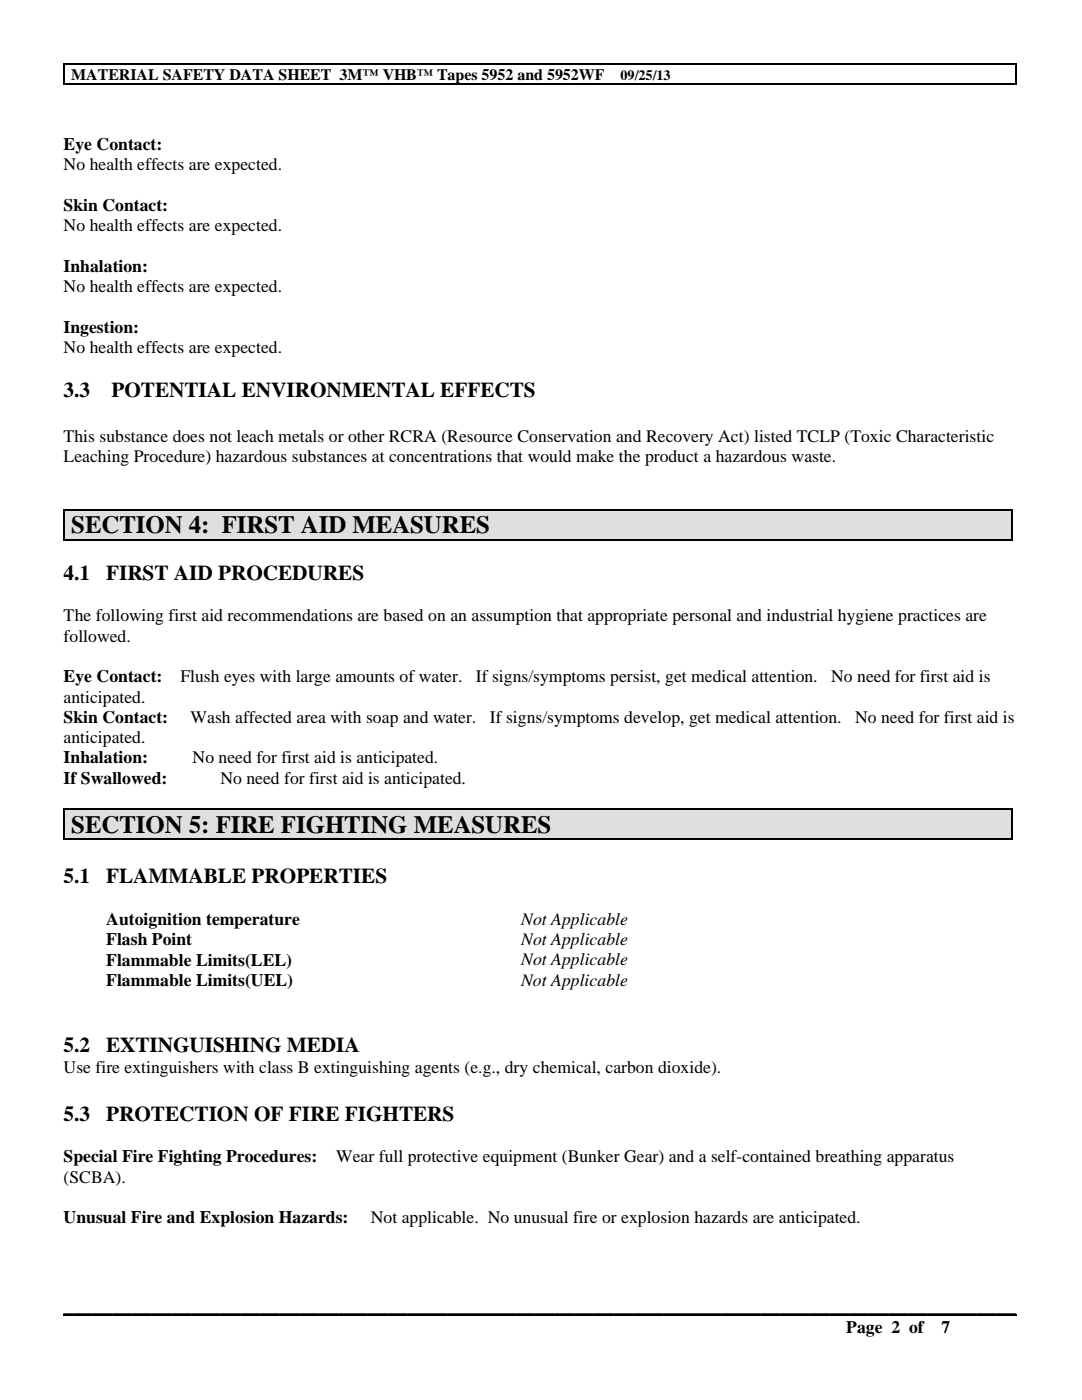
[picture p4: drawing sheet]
<svg xmlns="http://www.w3.org/2000/svg" width="216mm" height="279mm" viewBox="0 0 216 279" stroke-linecap="round" stroke-linejoin="round" font-family="sans-serif">
<defs><g id="words">
<g font-size="5">
<text x="14.2" y="106.5">SECTION 4: FIRST AID MEASURES</text>
<text x="14.2" y="166.2">SECTION 5: FIRE FIGHTING MEASURES</text>
</g>
<g font-size="4.2">
<text x="12.7" y="79.2">3.3</text>
<text x="22.2" y="79.2">POTENTIAL ENVIRONMENTAL EFFECTS</text>
<text x="12.7" y="115.8">4.1</text>
<text x="21.2" y="115.8">FIRST AID PROCEDURES</text>
<text x="12.7" y="176.3">5.1</text>
<text x="21.2" y="176.3">FLAMMABLE PROPERTIES</text>
<text x="12.7" y="210">5.2</text>
<text x="21.2" y="210">EXTINGUISHING MEDIA</text>
<text x="12.7" y="223.7">5.3</text>
<text x="21.2" y="223.7">PROTECTION OF FIRE FIGHTERS</text>
</g>
<g font-size="3.5">
<text x="12.7" y="29.9">Eye Contact:</text>
<text x="12.7" y="33.9">No health effects are expected.</text>
<text x="12.7" y="42.1">Skin Contact:</text>
<text x="12.7" y="46.1">No health effects are expected.</text>
<text x="12.7" y="54.2">Inhalation:</text>
<text x="12.7" y="58.2">No health effects are expected.</text>
<text x="12.7" y="66.4">Ingestion:</text>
<text x="12.7" y="70.4">No health effects are expected.</text>
<text x="12.7" y="88.2">This substance does not leach metals or other RCRA (Resource Conservation and Recovery Act) listed TCLP (Toxic Characteristic</text>
<text x="12.7" y="92.2">Leaching Procedure) hazardous substances at concentrations that would make the product a hazardous waste.</text>
<text x="12.7" y="124">The following first aid recommendations are based on an assumption that appropriate personal and industrial hygiene practices are</text>
<text x="12.7" y="128.1">followed.</text>
<text x="12.7" y="136.1">Eye Contact:</text>
<text x="36" y="136.1">Flush eyes with large amounts of water.</text>
<text x="95" y="136.1">If signs/symptoms persist, get medical attention.</text>
<text x="165.9" y="136.1">No need for first aid is</text>
<text x="12.7" y="140.2">anticipated.</text>
<text x="12.7" y="144.3">Skin Contact:</text>
<text x="12.7" y="148.3">anticipated.</text>
<text x="38" y="144.3">Wash affected area with soap and water.</text>
<text x="97.7" y="144.3">If signs/symptoms develop, get medical attention.</text>
<text x="170.6" y="144.3">No need for first aid is</text>
<text x="12.7" y="152.4">Inhalation:</text>
<text x="38.4" y="152.4">No need for first aid is anticipated.</text>
<text x="12.7" y="156.4">If Swallowed:</text>
<text x="44" y="156.4">No need for first aid is anticipated.</text>
<text x="21.2" y="184.6">Autoignition temperature</text>
<text x="104" y="184.5">Not Applicable</text>
<text x="21.2" y="188.6">Flash Point</text>
<text x="104" y="188.6">Not Applicable</text>
<text x="21.2" y="192.7">Flammable Limits(LEL)</text>
<text x="21.2" y="196.8">Flammable Limits(UEL)</text>
<text x="104" y="192.6">Not Applicable</text>
<text x="104" y="196.7">Not Applicable</text>
<text x="12.7" y="214.1">Use fire extinguishers with class B extinguishing agents (e.g., dry chemical, carbon dioxide).</text>
<text x="12.7" y="231.9">Special Fire Fighting Procedures:</text>
<text x="67.1" y="231.9">Wear full protective equipment (Bunker Gear) and a self-contained breathing apparatus</text>
<text x="12.7" y="236">(SCBA).</text>
<text x="12.7" y="244.1">Unusual Fire and Explosion Hazards:</text>
<text x="74" y="244.1">Not applicable. No unusual fire or explosion hazards are anticipated.</text>
<text x="12.7" y="261.9">_________________________________________________________________________________________________</text>
<text x="168.9" y="265.9">Page 2 of</text>
<text x="187.9" y="265.9">7</text>
</g>
<text font-size="3.2" x="14.2" y="16">MATERIAL SAFETY DATA SHEET 3M™ VHB™ Tapes 5952 and 5952WF</text>
<text font-size="2.8" x="123.8" y="16">09/25/13</text>
</g></defs>
<g fill="#000">
<path d="M12.6 12.7h.2v.3h-.2z" fill-rule="evenodd"/>
<path d="M12.6 12.7h.2v.3h-.2z" fill-rule="evenodd"/>
<path d="M12.6 16.7h.2v.2h-.2z" fill-rule="evenodd"/>
<path d="M12.6 16.7h.2v.2h-.2z" fill-rule="evenodd"/>
<path d="M202.6 12.7h.2v.3h-.2z" fill-rule="evenodd"/>
<path d="M202.6 12.7h.2v.3h-.2z" fill-rule="evenodd"/>
<path d="M202.6 16.7h.2v.2h-.2z" fill-rule="evenodd"/>
<path d="M202.6 16.7h.2v.2h-.2z" fill-rule="evenodd"/>
</g>
<path d="M12.7 13v3.7M12.8 12.9h189.8M12.8 16.8h189.8M202.7 13v3.7M12.7 262.4h190.2" fill="none" stroke="#000" stroke-width=".25"/>
<g fill="#dfdfdf">
<path d="M12.8 101.9h189v5.7h-189z" fill-rule="evenodd"/>
<path d="M14.2 101.9h186.2v5.7h-186.2z" fill-rule="evenodd"/>
</g>
<g fill="#000">
<path d="M12.6 101.6h.2v.3h-.2z" fill-rule="evenodd"/>
<path d="M12.6 101.6h.2v.3h-.2z" fill-rule="evenodd"/>
<path d="M12.6 107.6h.2v.3h-.2z" fill-rule="evenodd"/>
<path d="M12.6 107.6h.2v.3h-.2z" fill-rule="evenodd"/>
<path d="M201.8 101.6h.3v.3h-.3z" fill-rule="evenodd"/>
<path d="M201.8 101.6h.3v.3h-.3z" fill-rule="evenodd"/>
<path d="M201.8 107.6h.3v.3h-.3z" fill-rule="evenodd"/>
<path d="M201.8 107.6h.3v.3h-.3z" fill-rule="evenodd"/>
</g>
<path d="M12.7 101.9v5.7M12.8 101.8h189M12.8 107.7h189M201.9 101.9v5.7" fill="none" stroke="#000" stroke-width=".25"/>
<g fill="#dfdfdf">
<path d="M12.8 161.6h189v5.7h-189z" fill-rule="evenodd"/>
<path d="M14.2 161.6h186.2v5.7h-186.2z" fill-rule="evenodd"/>
</g>
<g fill="#000">
<path d="M12.6 161.4h.2v.2h-.2z" fill-rule="evenodd"/>
<path d="M12.6 161.4h.2v.2h-.2z" fill-rule="evenodd"/>
<path d="M12.6 167.3h.2v.3h-.2z" fill-rule="evenodd"/>
<path d="M12.6 167.3h.2v.3h-.2z" fill-rule="evenodd"/>
<path d="M201.8 161.4h.3v.2h-.3z" fill-rule="evenodd"/>
<path d="M201.8 161.4h.3v.2h-.3z" fill-rule="evenodd"/>
<path d="M201.8 167.3h.3v.3h-.3z" fill-rule="evenodd"/>
<path d="M201.8 167.3h.3v.3h-.3z" fill-rule="evenodd"/>
</g>
<path d="M12.7 161.6v5.7M12.8 161.5h189M12.8 167.4h189M201.9 161.6v5.7" fill="none" stroke="#000" stroke-width=".25"/>
<use href="#words"/>
</svg>
